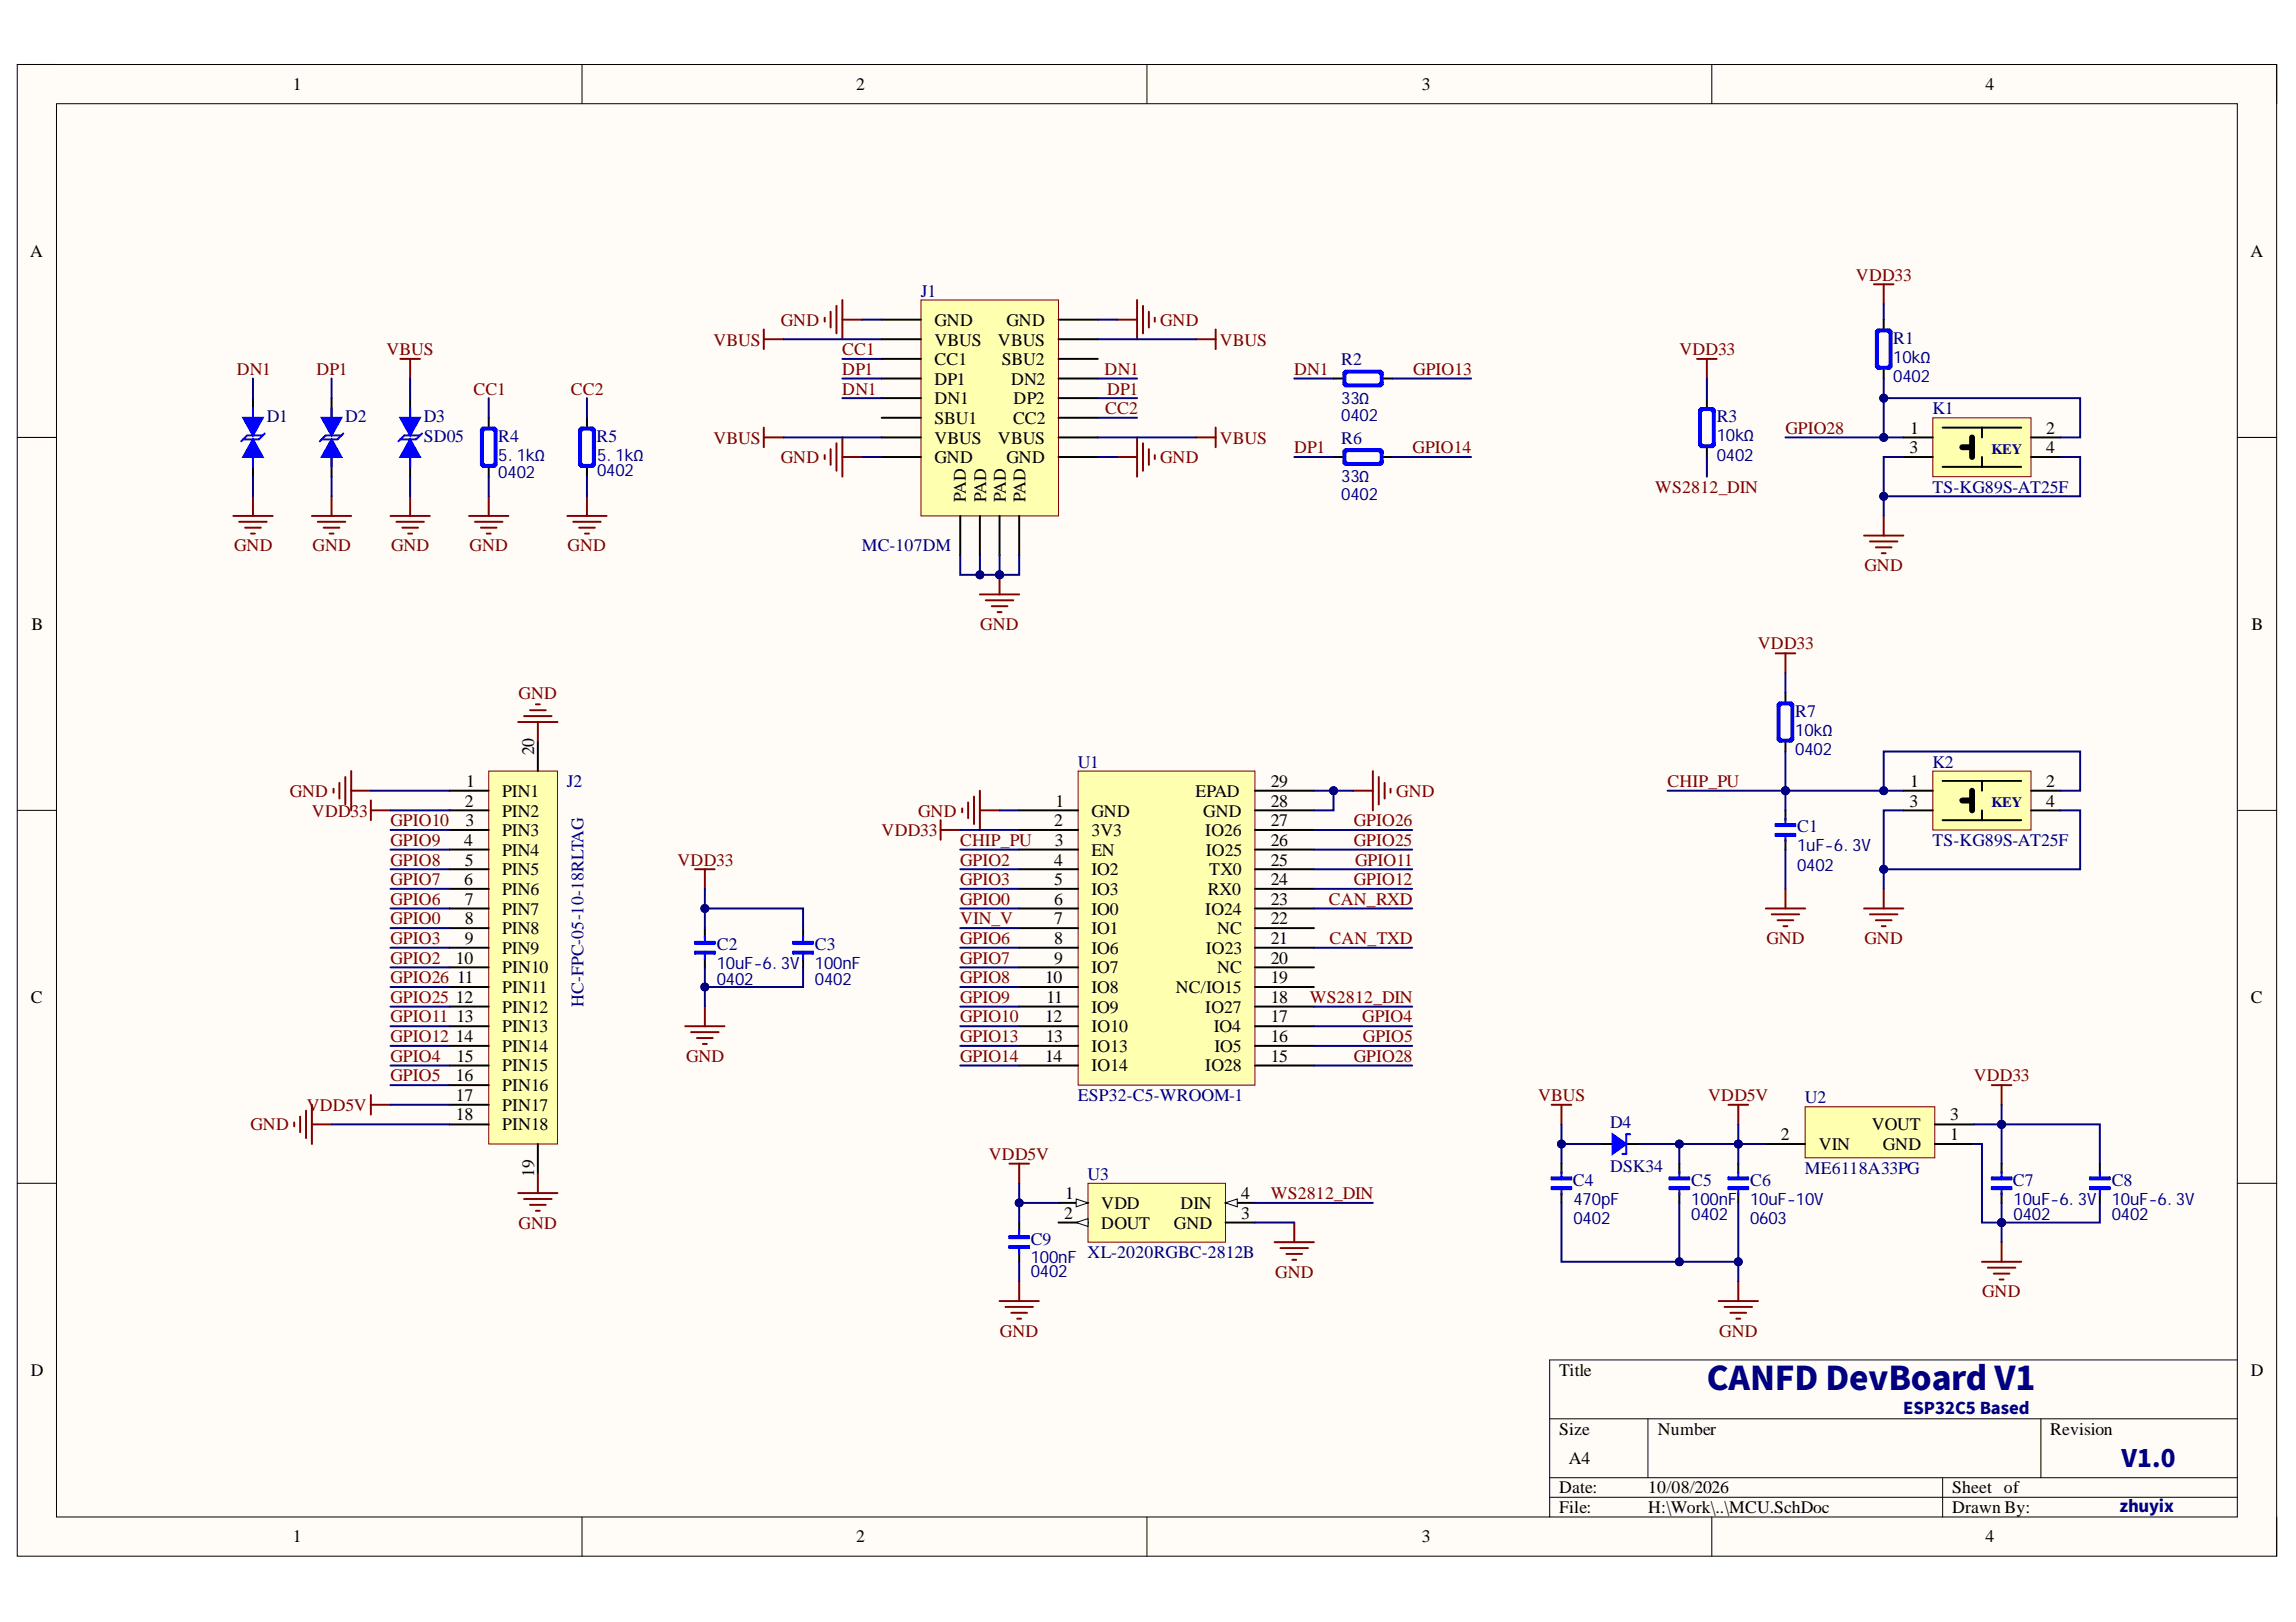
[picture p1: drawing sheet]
<svg xmlns="http://www.w3.org/2000/svg" width="297mm" height="210mm" viewBox="0 0 297 210" stroke-linecap="round" stroke-linejoin="round" font-family="sans-serif">
<defs><g id="words">
<text font-size="4.2" fill="#000080" x="220.8" y="179.9">CANFD DevBoard V1</text>
<text font-size="3.1" fill="#000080" x="274.5" y="189.8">V1.0</text>
<g font-size="2.3">
<text x="37.9" y="11.7">1</text>
<text x="110.7" y="11.7">2</text>
<text x="183.9" y="11.7">3</text>
<text x="256.9" y="11.7">4</text>
<text x="3.9" y="33.3">A</text>
<text x="291.1" y="33.3">A</text>
<text x="120.9" y="42.2">GND</text>
<text x="120.9" y="44.7">VBUS</text>
<text x="120.9" y="47.3">CC1</text>
<text x="129.1" y="44.7">VBUS</text>
<text x="129.6" y="47.3">SBU2</text>
<text x="130.2" y="42.2">GND</text>
<text x="120.9" y="49.8">DP1</text>
<text x="120.9" y="52.3">DN1</text>
<text x="130.8" y="49.8">DN2</text>
<text x="131.1" y="52.3">DP2</text>
<text x="120.9" y="54.9">SBU1</text>
<text x="120.9" y="57.4">VBUS</text>
<text x="120.9" y="59.9">GND</text>
<text x="129.1" y="57.4">VBUS</text>
<text x="130.2" y="59.9">GND</text>
<text x="131.1" y="54.9">CC2</text>
<text x="247.1" y="58.7">3</text>
<text x="247.1" y="56.1">1</text>
<text x="264.7" y="56.1">2</text>
<text x="264.7" y="58.7">4</text>
<text x="125" y="65" transform="rotate(-90 125 65)">PAD</text>
<text x="127.6" y="65" transform="rotate(-90 127.6 65)">PAD</text>
<text x="130.1" y="65" transform="rotate(-90 130.1 65)">PAD</text>
<text x="132.7" y="65" transform="rotate(-90 132.7 65)">PAD</text>
<text x="4.1" y="81.5">B</text>
<text x="291.3" y="81.5">B</text>
<text x="60.3" y="101.9">1</text>
<text x="69.1" y="97.7" transform="rotate(-90 69.1 97.7)">20</text>
<text x="164.4" y="101.9">29</text>
<text x="247.1" y="101.9">1</text>
<text x="264.7" y="101.9">2</text>
<text x="60.2" y="104.4">2</text>
<text x="60.2" y="106.9">3</text>
<text x="65" y="103.1">PIN1</text>
<text x="65" y="105.7">PIN2</text>
<text x="136.4" y="106.9">2</text>
<text x="136.6" y="104.4">1</text>
<text x="141.2" y="105.7">GND</text>
<text x="154.7" y="103.1">EPAD</text>
<text x="155.7" y="105.7">GND</text>
<text x="164.4" y="106.9">27</text>
<text x="164.4" y="104.4">28</text>
<text x="247.1" y="104.4">3</text>
<text x="264.7" y="104.4">4</text>
<text x="60.1" y="109.5">4</text>
<text x="60.2" y="112">5</text>
<text x="65" y="108.2">PIN3</text>
<text x="65" y="110.7">PIN4</text>
<text x="65" y="113.3">PIN5</text>
<text x="136.4" y="112">4</text>
<text x="136.5" y="109.5">3</text>
<text x="141.2" y="108.2">3V3</text>
<text x="141.2" y="110.7">EN</text>
<text x="141.2" y="113.3">IO2</text>
<text x="155.9" y="108.2">IO26</text>
<text x="156" y="110.7">IO25</text>
<text x="156.4" y="113.3">TX0</text>
<text x="164.4" y="112">25</text>
<text x="164.4" y="109.5">26</text>
<text x="60.1" y="114.6">6</text>
<text x="60.2" y="117.1">7</text>
<text x="60.2" y="119.6">8</text>
<text x="65" y="115.8">PIN6</text>
<text x="65" y="118.4">PIN7</text>
<text x="136.4" y="114.6">5</text>
<text x="136.4" y="117.1">6</text>
<text x="136.4" y="119.6">7</text>
<text x="141.2" y="115.8">IO3</text>
<text x="141.2" y="118.4">IO0</text>
<text x="155.9" y="118.4">IO24</text>
<text x="156.3" y="115.8">RX0</text>
<text x="164.4" y="119.6">22</text>
<text x="164.4" y="117.1">23</text>
<text x="164.4" y="114.6">24</text>
<text x="59" y="124.7">10</text>
<text x="60.2" y="122.2">9</text>
<text x="65" y="120.9">PIN8</text>
<text x="65" y="123.4">PIN9</text>
<text x="65" y="126">PIN10</text>
<text x="136.4" y="122.2">8</text>
<text x="136.4" y="124.7">9</text>
<text x="141.2" y="120.9">IO1</text>
<text x="141.2" y="123.4">IO6</text>
<text x="141.2" y="126">IO7</text>
<text x="156" y="123.4">IO23</text>
<text x="157.5" y="126">NC</text>
<text x="157.5" y="120.9">NC</text>
<text x="164.4" y="124.7">20</text>
<text x="164.4" y="122.2">21</text>
<text x="4" y="129.8">C</text>
<text x="59" y="129.8">12</text>
<text x="59.1" y="127.2">11</text>
<text x="65" y="128.5">PIN11</text>
<text x="65" y="131">PIN12</text>
<text x="135.2" y="127.2">10</text>
<text x="135.4" y="129.8">11</text>
<text x="141.2" y="128.5">IO8</text>
<text x="141.2" y="131">IO9</text>
<text x="152.1" y="128.5">NC/IO15</text>
<text x="155.9" y="131">IO27</text>
<text x="164.4" y="129.8">18</text>
<text x="164.4" y="127.2">19</text>
<text x="291.2" y="129.8">C</text>
<text x="59" y="134.8">14</text>
<text x="59.1" y="132.3">13</text>
<text x="59.1" y="137.4">15</text>
<text x="65" y="133.6">PIN13</text>
<text x="65" y="136.1">PIN14</text>
<text x="135.2" y="132.3">12</text>
<text x="135.2" y="137.4">14</text>
<text x="135.3" y="134.8">13</text>
<text x="141.2" y="133.6">IO10</text>
<text x="141.2" y="136.1">IO13</text>
<text x="157" y="133.6">IO4</text>
<text x="157.1" y="136.1">IO5</text>
<text x="164.4" y="137.4">15</text>
<text x="164.4" y="134.8">16</text>
<text x="164.4" y="132.3">17</text>
<text x="59" y="139.9">16</text>
<text x="59" y="142.5">17</text>
<text x="65" y="138.7">PIN15</text>
<text x="65" y="141.2">PIN16</text>
<text x="65" y="143.7">PIN17</text>
<text x="141.2" y="138.7">IO14</text>
<text x="155.9" y="138.7">IO28</text>
<text x="59" y="145">18</text>
<text x="65" y="146.3">PIN18</text>
<text x="230.4" y="147.5">2</text>
<text x="235.3" y="148.9">VIN</text>
<text x="242.1" y="146.3">VOUT</text>
<text x="243.6" y="148.9">GND</text>
<text x="252.3" y="147.5">1</text>
<text x="252.3" y="145">3</text>
<text x="69.1" y="152.3" transform="rotate(-90 69.1 152.3)">19</text>
<text x="137.8" y="155.2">1</text>
<text x="160.6" y="155.2">4</text>
<text x="137.7" y="157.8">2</text>
<text x="142.5" y="156.5">VDD</text>
<text x="142.5" y="159">DOUT</text>
<text x="151.9" y="159">GND</text>
<text x="152.7" y="156.5">DIN</text>
<text x="160.6" y="157.8">3</text>
<text x="4" y="178.1">D</text>
<text x="201.7" y="178.1">Title</text>
<text x="291.2" y="178.1">D</text>
<text x="201.7" y="185.7">Size</text>
<text x="214.5" y="185.7">Number</text>
<text x="265.2" y="185.7">Revision</text>
<text x="203" y="189.5">A4</text>
<text x="201.7" y="193.3">Date:</text>
<text x="201.7" y="195.8">File:</text>
<text x="213.2" y="193.3">10/08/2026</text>
<text x="213.2" y="195.8">H:\Work\..\MCU.SchDoc</text>
<text x="252.6" y="193.3">Sheet of</text>
<text x="252.6" y="195.8">Drawn By:</text>
<text x="37.9" y="199.6">1</text>
<text x="110.7" y="199.6">2</text>
<text x="183.9" y="199.6">3</text>
<text x="256.9" y="199.6">4</text>
</g>
<g font-size="2.3" fill="#000080">
<text x="119.1" y="38.4">J1</text>
<text x="173.5" y="47.3">R2</text>
<text x="244.9" y="44.5">R1</text>
<text x="250" y="53.6">K1</text>
<text x="34.5" y="54.6">D1</text>
<text x="44.7" y="54.6">D2</text>
<text x="54.8" y="54.6">D3</text>
<text x="54.8" y="57.1">SD05</text>
<text x="64.5" y="57.1">R4</text>
<text x="77.2" y="57.1">R5</text>
<text x="173.5" y="57.4">R6</text>
<text x="222.1" y="54.6">R3</text>
<text x="250" y="63.7">TS-KG89S-AT25F</text>
<text x="111.5" y="71.3">MC-107DM</text>
<text x="232.2" y="92.7">R7</text>
<text x="73.4" y="101.9">J2</text>
<text x="139.4" y="99.3">U1</text>
<text x="250" y="99.3">K2</text>
<text x="232.5" y="107.7">C1</text>
<text x="250" y="109.5">TS-KG89S-AT25F</text>
<text x="92.7" y="122.9">C2</text>
<text x="105.4" y="122.9">C3</text>
<text x="75.5" y="130.3" transform="rotate(-90 75.5 130.3)">HC-FPC-05-10-18RLTAG</text>
<text x="139.4" y="142.5">ESP32-C5-WROOM-1</text>
<text x="233.5" y="142.7">U2</text>
<text x="208.3" y="146">D4</text>
<text x="140.7" y="152.7">U3</text>
<text x="203.5" y="153.4">C4</text>
<text x="208.3" y="151.7">DSK34</text>
<text x="218.8" y="153.4">C5</text>
<text x="226.4" y="153.4">C6</text>
<text x="233.5" y="151.9">ME6118A33PG</text>
<text x="260.4" y="153.4">C7</text>
<text x="273.2" y="153.4">C8</text>
<text x="133.3" y="161.1">C9</text>
<text x="140.7" y="162.8">XL-2020RGBC-2812B</text>
</g>
<g font-size="2.3" fill="#800000">
<text x="240.1" y="36.3">VDD33</text>
<text x="50" y="46">VBUS</text>
<text x="92.3" y="44.7">VBUS</text>
<text x="101" y="42.2">GND</text>
<text x="109" y="46">CC1</text>
<text x="150.1" y="42.2">GND</text>
<text x="157.8" y="44.7">VBUS</text>
<text x="217.3" y="46">VDD33</text>
<text x="30.6" y="48.5">DN1</text>
<text x="40.9" y="48.5">DP1</text>
<text x="61.3" y="51.1">CC1</text>
<text x="73.9" y="51.1">CC2</text>
<text x="109" y="48.5">DP1</text>
<text x="109" y="51.1">DN1</text>
<text x="142.9" y="48.5">DN1</text>
<text x="143" y="53.6">CC2</text>
<text x="143.2" y="51.1">DP1</text>
<text x="167.4" y="48.5">DN1</text>
<text x="182.8" y="48.5">GPIO13</text>
<text x="92.3" y="57.4">VBUS</text>
<text x="101" y="59.9">GND</text>
<text x="150.1" y="59.9">GND</text>
<text x="157.8" y="57.4">VBUS</text>
<text x="167.4" y="58.7">DP1</text>
<text x="182.8" y="58.7">GPIO14</text>
<text x="231" y="56.1">GPIO28</text>
<text x="214.1" y="63.7">WS2812_DIN</text>
<text x="30.3" y="71.3">GND</text>
<text x="40.4" y="71.3">GND</text>
<text x="50.6" y="71.3">GND</text>
<text x="60.7" y="71.3">GND</text>
<text x="73.4" y="71.3">GND</text>
<text x="241.2" y="73.9">GND</text>
<text x="126.8" y="81.5">GND</text>
<text x="227.4" y="84">VDD33</text>
<text x="67.1" y="90.5">GND</text>
<text x="215.7" y="101.9">CHIP_PU</text>
<text x="37.5" y="103.1">GND</text>
<text x="40.4" y="105.7">VDD33</text>
<text x="50.5" y="106.9">GPIO10</text>
<text x="118.8" y="105.7">GND</text>
<text x="175.1" y="106.9">GPIO26</text>
<text x="180.6" y="103.1">GND</text>
<text x="50.5" y="112">GPIO8</text>
<text x="50.5" y="109.5">GPIO9</text>
<text x="87.7" y="112">VDD33</text>
<text x="114" y="108.2">VDD33</text>
<text x="124.2" y="109.5">CHIP_PU</text>
<text x="124.2" y="112">GPIO2</text>
<text x="175.1" y="109.5">GPIO25</text>
<text x="175.3" y="112">GPIO11</text>
<text x="50.5" y="117.1">GPIO6</text>
<text x="50.5" y="114.6">GPIO7</text>
<text x="50.5" y="119.6">GPIO0</text>
<text x="124.2" y="119.6">VIN_V</text>
<text x="124.2" y="114.6">GPIO3</text>
<text x="124.2" y="117.1">GPIO0</text>
<text x="171.9" y="117.1">CAN_RXD</text>
<text x="175.1" y="114.6">GPIO12</text>
<text x="50.5" y="124.7">GPIO2</text>
<text x="50.5" y="122.2">GPIO3</text>
<text x="124.2" y="122.2">GPIO6</text>
<text x="124.2" y="124.7">GPIO7</text>
<text x="172" y="122.2">CAN_TXD</text>
<text x="228.5" y="122.2">GND</text>
<text x="241.2" y="122.2">GND</text>
<text x="50.5" y="129.8">GPIO25</text>
<text x="50.5" y="127.2">GPIO26</text>
<text x="124.2" y="127.2">GPIO8</text>
<text x="124.2" y="129.8">GPIO9</text>
<text x="169.5" y="129.8">WS2812_DIN</text>
<text x="50.5" y="137.4">GPIO4</text>
<text x="50.5" y="132.3">GPIO11</text>
<text x="50.5" y="134.8">GPIO12</text>
<text x="88.8" y="137.4">GND</text>
<text x="124.2" y="132.3">GPIO10</text>
<text x="124.2" y="134.8">GPIO13</text>
<text x="124.2" y="137.4">GPIO14</text>
<text x="175.1" y="137.4">GPIO28</text>
<text x="176.2" y="132.3">GPIO4</text>
<text x="176.3" y="134.8">GPIO5</text>
<text x="39.7" y="143.7">VDD5V</text>
<text x="50.5" y="139.9">GPIO5</text>
<text x="199" y="142.5">VBUS</text>
<text x="221" y="142.5">VDD5V</text>
<text x="255.3" y="139.9">VDD33</text>
<text x="32.4" y="146.3">GND</text>
<text x="127.9" y="150.1">VDD5V</text>
<text x="164.4" y="155.2">WS2812_DIN</text>
<text x="67.1" y="159">GND</text>
<text x="165" y="165.4">GND</text>
<text x="256.4" y="167.9">GND</text>
<text x="129.4" y="173">GND</text>
<text x="222.4" y="173">GND</text>
</g>
<g font-size="2.2" fill="#000080">
<text x="244.9" y="46.9">10kΩ</text>
<text x="173.5" y="52.2">33Ω</text>
<text x="244.9" y="49.5">0402</text>
<text x="64.5" y="59.6">5.1kΩ</text>
<text x="77.2" y="59.6">5.1kΩ</text>
<text x="173.5" y="54.5">0402</text>
<text x="222.1" y="59.6">0402</text>
<text x="222.1" y="57.1">10kΩ</text>
<text x="64.5" y="61.9">0402</text>
<text x="77.2" y="61.6">0402</text>
<text x="173.5" y="64.7">0402</text>
<text x="173.5" y="62.4">33Ω</text>
<text x="232.2" y="95.2">10kΩ</text>
<text x="232.2" y="97.7">0402</text>
<text x="232.5" y="112.7">0402</text>
<text x="232.5" y="110.2">1uF-6.3V</text>
<text x="92.7" y="125.4">10uF-6.3V</text>
<text x="105.4" y="125.4">100nF</text>
<text x="92.7" y="127.4">0402</text>
<text x="105.4" y="127.4">0402</text>
<text x="203.6" y="155.9">470pF</text>
<text x="218.8" y="155.9">100nF</text>
<text x="226.4" y="155.9">10uF-10V</text>
<text x="260.5" y="155.9">10uF-6.3V</text>
<text x="273.2" y="155.9">10uF-6.3V</text>
<text x="203.6" y="158.4">0402</text>
<text x="218.8" y="157.9">0402</text>
<text x="226.4" y="158.4">0603</text>
<text x="260.5" y="157.9">0402</text>
<text x="273.2" y="157.9">0402</text>
<text x="133.3" y="165.3">0402</text>
<text x="133.3" y="163.5">100nF</text>
</g>
<g font-size="2.1" fill="#000080">
<text x="246.2" y="183">ESP32C5 Based</text>
<text x="274.2" y="195.7">zhuyix</text>
</g>
<g font-size="1.9" fill="#000080">
<text x="257.6" y="58.8">KEY</text>
<text x="257.6" y="104.5">KEY</text>
</g>
</g></defs>
<path d="M2.2 8.3h292.3v193.1h-292.3z" fill-rule="evenodd" fill="#fffcf8"/>
<path d="M2.2 8.3h292.3v193.1h-292.3z" fill="none" stroke="#000" stroke-width=".13"/>
<path d="M7.3 13.4h282.1v182.9h-282.1z" fill-rule="evenodd" fill="#fffcf8"/>
<g fill="none" stroke="#000" stroke-width=".13">
<path d="M2.2 8.3h5.1M7.3 13.4h282.1v182.9h-282.1zM75.3 8.3v5.1M148.4 8.3v5.1M221.5 8.3v5.1M289.4 8.3h5.1v5.1M2.2 56.6h5.1M289.4 56.6h5.1M2.2 104.9h5.1M289.4 104.9h5.1M2.2 153.1h5.1M289.4 153.1h5.1"/>
<path d="M289.4 176h-88.9v20.3M75.3 196.3v5.1M148.4 196.3v5.1M200.5 183.6h88.9M200.5 191.2h88.9M200.5 193.8h88.9M213.2 183.6v7.6M221.5 196.3v5.1M251.3 191.2v5.1M264 183.6v7.6M294.5 196.3v5.1"/>
</g>
<path d="M139.5 99.8h22.9v40.6h-22.9z" fill-rule="evenodd" fill="#ffffb0"/>
<path d="M139.5 99.8h22.9v40.6h-22.9z" fill="none" stroke="#800000" stroke-width=".13"/>
<g fill="none" stroke="#000" stroke-width=".25">
<path d="M131.9 104.9h7.6M131.9 107.4h7.6M131.9 109.9h7.6M131.9 112.5h7.6M131.9 115h7.6M131.9 117.6h7.6M162.4 104.9h7.6M162.4 107.4h7.6M162.4 109.9h7.6M162.4 112.5h7.6M162.4 115h7.6M162.4 117.6h7.6"/>
<path d="M162.4 102.3h7.6M131.9 120.1h7.6M131.9 122.6h7.6M131.9 125.2h7.6M131.9 127.7h7.6M131.9 130.3h7.6M131.9 132.8h7.6M131.9 135.3h7.6M131.9 137.9h7.6M162.4 120.1h7.6M162.4 122.6h7.6M162.4 125.2h7.6"/>
<path d="M162.4 127.7h7.6M162.4 130.3h7.6M162.4 132.8h7.6M162.4 135.3h7.6M162.4 137.9h7.6"/>
</g>
<g fill="none" stroke="#800000" stroke-width=".25">
<path d="M108.2 39.6v3.5M109 38.8v5.1M147.1 38.8v5.1M147.9 39.6v3.5M98.8 42.6v2.6M98.8 43.9h2.6M106.7 41.1v.5M106.7 58.9v.5M107.5 40.3v2.1M107.5 58.1v2.1M108.2 57.4v3.5M109 56.6v5.1"/>
<path d="M109 41.4h2.5M109 59.1h2.5M144.6 41.4h2.5M144.6 59.1h2.5M147.1 56.6v5.1M147.9 57.4v3.5M148.6 40.3v2.1M148.6 58.1v2.1M149.4 41.1v.5M149.4 58.9v.5M126.8 76.9h5.1M127.5 77.7h3.6"/>
<path d="M128.3 78.5h2M129.1 79.2h.5M129.3 74.4v2.5"/>
</g>
<circle cx="129.3" cy="74.4" r=".51" fill="#000080"/>
<circle cx="129.3" cy="74.4" r=".51" fill="none" stroke="#000080" stroke-width=".13"/>
<path d="M119.1 38.8h17.8v28h-17.8z" fill-rule="evenodd" fill="#ffffb0"/>
<path d="M119.1 38.8h17.8v28h-17.8z" fill="none" stroke="#800000" stroke-width=".13"/>
<g fill="none" stroke="#000" stroke-width=".25">
<path d="M53.1 51.5v2.6M53.1 59.1v2.6M114.1 41.4h5M114.1 43.9h5M114.1 46.4h5M114.1 49h5M114.1 51.5h5M114.1 54.1h5M114.1 56.6h5M114.1 59.1h5M136.9 41.4h5.1M136.9 43.9h5.1"/>
<path d="M136.9 46.4h5.1M136.9 49h5.1M136.9 51.5h5.1M136.9 54.1h5.1M136.9 56.6h5.1M136.9 59.1h5.1M124.2 66.8v5M126.8 66.8v5M129.3 66.8v5M131.9 66.8v5"/>
</g>
<path d="M98.8 55.3v2.6M98.8 56.6h2.6M60.7 66.8h5.1M61.5 67.5h3.5M62.2 68.3h2M63 69.1h.5M63.2 64.2v2.6M73.4 66.8h5.1M74.2 67.5h3.5M74.9 68.3h2.1M75.7 69.1h.5M75.9 64.2v2.6" fill="none" stroke="#800000" stroke-width=".25"/>
<path d="M53.1 57.9v2.5" fill="none" stroke="#00f" stroke-width=".25"/>
<path d="M53.1 56.9l1.2 2.2h-2.5z" fill="#00f"/>
<path d="M53.1 56.9l1.2 2.2h-2.5z" fill="none" stroke="#00f" stroke-width=".25"/>
<path d="M51.8 54.1h2.5l-1.2 2.3z" fill="#00f"/>
<g fill="none" stroke="#00f" stroke-width=".25">
<path d="M51.8 54.1h2.5l-1.2 2.3zM53.1 52.8v2.5M54.3 56.4h-2l-.8 .7M54.6 56.1l-.8 .8h-2M62.2 59.9l.5 .5M62.3 55.5h1.8v4.8h-1.8zM62.5 55.3h1.5l.2 .3v4.6l-.2 .2h-1.5l-.3-.2v-4.6zM62.5 55.8l.2-.2h1l.3 .2v4.1l-.3 .3h-1l-.2-.3zM62.7 55.3l-.5 .5M63.7 55.3l.5 .5M64.2 59.9l-.5 .5M74.9 59.9l.5 .5"/>
<path d="M75 55.5h1.8v4.8h-1.8zM75.2 55.3h1.5l.3 .3v4.6l-.3 .2h-1.5l-.3-.2v-4.6zM75.2 55.8l.2-.2h1l.3 .2v4.1l-.3 .3h-1l-.2-.3zM75.4 55.3l-.5 .5M76.4 55.3l.6 .5M77 59.9l-.6 .5"/>
</g>
<path d="M51.8 46.4h2.5M53.1 46.4v2.6M154.7 56.6h2.6M154.7 43.9h2.6M157.3 42.6v2.6M157.3 55.3v2.6M50.5 66.8h5.1M51.3 67.5h3.5M52 68.3h2.1M52.8 69.1h.5M53.1 64.2v2.6" fill="none" stroke="#800000" stroke-width=".25"/>
<path d="M63.2 54.1v1.2M75.9 54.1v1.2M63.2 60.4v1.3M75.9 60.4v1.3" fill="none" stroke="#000" stroke-width=".25"/>
<path d="M140.8 153.1h17.7v7.6h-17.7z" fill-rule="evenodd" fill="#ffffb0"/>
<path d="M140.8 153.1h17.7v7.6h-17.7z" fill="none" stroke="#800000" stroke-width=".13"/>
<path d="M136.9 155.7h3.9" fill="none" stroke="#000" stroke-width=".25"/>
<path d="M139.2 155.2l1.6 .5-1.6 .5z" fill="#f8fcff"/>
<path d="M139.2 155.2l1.6 .5-1.6 .5z" fill="none" stroke="#000" stroke-width=".13"/>
<path d="M158.5 158.2h3.9M158.5 155.7h3.9" fill="none" stroke="#000" stroke-width=".25"/>
<path d="M158.5 155.7l1.6-.5v1z" fill="#f8fcff"/>
<path d="M158.5 155.7l1.6-.5v1z" fill="none" stroke="#000" stroke-width=".13"/>
<path d="M136.9 158.2h3.9" fill="none" stroke="#000" stroke-width=".25"/>
<path d="M139.2 158.2l1.6-.5v1z" fill="#f8fcff"/>
<path d="M139.2 158.2l1.6-.5v1z" fill="none" stroke="#000" stroke-width=".13"/>
<g fill="none" stroke="#800000" stroke-width=".25">
<path d="M241.2 69.3h5M241.9 70.1h3.6M242.7 70.8h2M243.4 71.6h.6M243.7 66.8v2.5M241.2 117.6h5M241.9 118.3h3.6M242.7 119.1h2M243.4 119.9h.6M243.7 115v2.6M130.6 150.6h2.5M131.9 150.6v2.5"/>
<path d="M167.4 158.2v2.5M129.3 168.4h5.1M130.1 169.1h3.5M130.8 169.9h2.1M131.6 170.7h.5M131.9 165.8v2.6M164.9 160.7h5.1M165.7 161.5h3.5M166.4 162.3h2.1M167.2 163h.5"/>
</g>
<path d="M131.9 158.2v1.3M131.9 162v1.3" fill="none" stroke="#000" stroke-width=".25"/>
<path d="M130.6 160h2.5v.2h-2.5zM131.9 159.2v1M130.6 161.3h2.5v.2h-2.5zM130.6 160.1h2.5M130.6 161.4h2.5M131.9 161.3v1" fill="none" stroke="#00f" stroke-width=".25"/>
<path d="M130.6 160h2.5v.2h-2.5zM130.6 161.3h2.5v.2h-2.5z" fill="none" stroke="#00f" stroke-width=".13"/>
<path d="M250.1 54.1h12.7v7.6h-12.7z" fill-rule="evenodd" fill="#ffffb0"/>
<path d="M250.1 54.1h12.7v7.6h-12.7z" fill="none" stroke="#800000" stroke-width=".13"/>
<path d="M246.2 59.1h3.9M246.2 56.6h3.9M251.3 55.3h10.2M256.4 55.3v1.3M256.4 59.1v1.3M262.8 59.1h3.8M262.8 56.6h3.8M251.3 60.4h10.2" fill="none" stroke="#000" stroke-width=".25"/>
<path d="M253.9 57.9h1.2M255.1 56.6v2.5" fill="none" stroke="#000" stroke-width=".76"/>
<path d="M250.1 99.8h12.7v7.6h-12.7z" fill-rule="evenodd" fill="#ffffb0"/>
<path d="M250.1 99.8h12.7v7.6h-12.7z" fill="none" stroke="#800000" stroke-width=".13"/>
<path d="M243.7 41.4v1.2M243.7 47.7v1.3M246.2 104.9h3.9M246.2 102.3h3.9M251.3 101.1h10.2M251.3 106.1h10.2M256.4 101.1v1.2M256.4 104.9v1.2M262.8 104.9h3.8M262.8 102.3h3.8" fill="none" stroke="#000" stroke-width=".25"/>
<path d="M253.9 103.6h1.2M255.1 102.3v2.6" fill="none" stroke="#000" stroke-width=".76"/>
<path d="M242.7 42.9l.2-.3h1.6l.2 .3v4.6l-.2 .2h-1.6l-.2-.2zM242.7 47.2l.5 .5M242.8 42.8h1.8v4.8h-1.8zM242.9 43.1l.3-.2h1l.3 .2v4.1l-.3 .3h-1l-.3-.3zM243.2 42.6l-.5 .5M244.2 42.6l.5 .5M244.7 47.2l-.5 .5" fill="none" stroke="#00f" stroke-width=".25"/>
<path d="M242.4 36.8h2.6M243.7 36.8v2.5" fill="none" stroke="#800000" stroke-width=".25"/>
<path d="M233.5 143.2h16.8v6.6h-16.8z" fill-rule="evenodd" fill="#ffffb0"/>
<path d="M233.5 143.2h16.8v6.6h-16.8z" fill="none" stroke="#800000" stroke-width=".13"/>
<path d="M202 150.6v1.3M202 154.4v1.3M207.1 148h1.5M210.1 148h2.1M228.4 148h5.1M250.3 148h5.1M250.3 145.5h5.1" fill="none" stroke="#000" stroke-width=".25"/>
<g fill="none" stroke="#800000" stroke-width=".25">
<path d="M200.7 143h2.6M202 143v2.5M223.6 143h2.6M224.9 143v2.5M257.7 140.4h2.5M258.9 140.4v2.6M222.3 168.4h5.1M223.1 169.1h3.6M223.9 169.9h2M224.6 170.7h.5M224.9 165.8v2.6M256.4 163.3h5.1"/>
<path d="M257.2 164h3.5M257.9 164.8h2.1M258.7 165.6h.5M258.9 160.7v2.6"/>
</g>
<path d="M200.7 152.4h2.6v.2h-2.6zM200.7 153.6h2.6v.3h-2.6zM200.7 153.8h2.6M200.7 152.5h2.6M202 151.6v1M202 153.6v1.1" fill="none" stroke="#00f" stroke-width=".25"/>
<path d="M200.7 153.6h2.6v.3h-2.6zM200.7 152.4h2.6v.2h-2.6z" fill="none" stroke="#00f" stroke-width=".13"/>
<path d="M208.6 146.8l1.8 1.2-1.8 1.3z" fill="#00f"/>
<g fill="none" stroke="#00f" stroke-width=".25">
<path d="M42.9 57.9v2.5M173.8 48.2l.3-.2h4.5l.3 .2v1.5l-.3 .3h-4.5l-.3-.3zM173.8 58.4l.3-.3h4.5l.3 .3v1.5l-.3 .3h-4.5l-.3-.3zM173.8 49.5l.5 .5M173.8 59.7l.5 .5M173.9 48.1h4.9v1.8h-4.9zM173.9 58.3h4.9v1.7h-4.9zM174.1 48.5l.2-.3h4.1l.2 .3v1l-.2 .2h-4.1l-.2-.2zM174.1 58.6l.2-.2h4.1l.2 .2v1.1l-.2 .2h-4.1l-.2-.2zM174.3 48l-.5 .5M174.3 58.1l-.5 .5M178.4 48l.5 .5"/>
<path d="M178.4 58.1l.5 .5M178.9 49.5l-.5 .5M178.9 59.7l-.5 .5M219.8 53.1l.3-.3h1.5l.2 .3v4.5l-.2 .3h-1.5l-.3-.3zM219.8 57.4l.5 .5M219.9 52.9h1.8v4.8h-1.8zM220.1 53.3l.2-.2h1l.3 .2v4.1l-.3 .2h-1l-.2-.2zM220.3 52.8l-.5 .5M221.3 52.8l.5 .5M221.8 57.4l-.5 .5M230 91.2l.2-.3h1.5l.3 .3v4.5l-.3 .3h-1.5l-.2-.3zM230 95.5l.5 .5"/>
<path d="M230.1 91h1.8v4.8h-1.8zM230.2 91.4l.3-.2h1l.2 .2v4.1l-.2 .2h-1l-.3-.2zM230.5 90.9l-.5 .5M231.5 90.9l.5 .5M232 95.5l-.5 .5M229.7 106.6h2.6v.3h-2.6zM229.7 107.9h2.6v.3h-2.6zM229.7 108h2.6M229.7 106.8h2.6M231 105.9v1M231 107.9v1M208.6 146.8l1.8 1.2-1.8 1.3z"/>
<path d="M210.9 146.8h-.5v2.5h-.5M216 153.6h2.5v.3h-2.5zM216 152.4h2.5v.2h-2.5zM216 152.5h2.5M216 153.8h2.5M217.3 151.6v1M217.3 153.6v1.1M223.6 153.6h2.6v.3h-2.6zM223.6 152.4h2.6v.2h-2.6zM223.6 152.5h2.6M223.6 153.8h2.6M224.9 151.6v1"/>
<path d="M224.9 153.6v1.1"/>
</g>
<g fill="none" stroke="#000" stroke-width=".25">
<path d="M42.9 51.5v2.6M42.9 59.1v2.6M172.5 49h1.3M172.5 59.1h1.3M178.9 49h1.2M178.9 59.1h1.2M220.8 51.5v1.3M220.8 57.9v1.2M231 89.6v1.3M231 96v1.3M231 104.9v1.2M231 108.7v1.2"/>
<path d="M217.3 150.6v1.3M217.3 154.4v1.3M224.9 150.6v1.3M224.9 154.4v1.3"/>
</g>
<path d="M229.7 107.9h2.6v.3h-2.6zM229.7 106.6h2.6v.3h-2.6zM216 152.4h2.5v.2h-2.5zM216 153.6h2.5v.3h-2.5zM223.6 153.6h2.6v.3h-2.6zM223.6 152.4h2.6v.2h-2.6z" fill="none" stroke="#00f" stroke-width=".13"/>
<path d="M219.6 46.4h2.5M220.8 46.4v2.6M229.7 84.5h2.6M231 84.5v2.6M228.4 117.6h5.1M229.2 118.3h3.6M230 119.1h2M230.7 119.9h.5M231 115v2.6" fill="none" stroke="#800000" stroke-width=".25"/>
<path d="M42.9 56.9l1.3 2.2h-2.6z" fill="#00f"/>
<path d="M42.9 56.9l1.3 2.2h-2.6z" fill="none" stroke="#00f" stroke-width=".25"/>
<path d="M41.6 54.1h2.6l-1.3 2.3z" fill="#00f"/>
<path d="M32.7 57.9v2.5M41.6 54.1h2.6l-1.3 2.3zM42.9 52.8v2.5M44.2 56.4h-2.1l-.7 .7M44.4 56.1l-.7 .8h-2.1" fill="none" stroke="#00f" stroke-width=".25"/>
<path d="M32.7 51.5v2.6M32.7 59.1v2.6" fill="none" stroke="#000" stroke-width=".25"/>
<path d="M32.7 56.9l1.3 2.2h-2.5z" fill="#00f"/>
<path d="M32.7 56.9l1.3 2.2h-2.5z" fill="none" stroke="#00f" stroke-width=".25"/>
<path d="M31.5 54.1h2.5l-1.3 2.3z" fill="#00f"/>
<g fill="none" stroke="#00f" stroke-width=".25">
<path d="M31.5 54.1h2.5l-1.3 2.3zM32.7 52.8v2.5M34 56.4h-2l-.8 .7M34.2 56.1l-.7 .8h-2M89.9 121.9h2.6v.2h-2.6zM89.9 123.2h2.6v.2h-2.6zM89.9 123.3h2.6M89.9 122h2.6M91.2 121.1v1M91.2 123.2v1M102.6 121.9h2.6v.2h-2.6zM102.6 123.2h2.6v.2h-2.6z"/>
<path d="M102.6 123.3h2.6M102.6 122h2.6M103.9 121.1v1M103.9 123.2v1"/>
</g>
<g fill="none" stroke="#800000" stroke-width=".25">
<path d="M30.2 66.8h5.1M30.9 67.5h3.6M31.7 68.3h2M32.5 69.1h.5M32.7 64.2v2.6M40.4 66.8h5M41.1 67.5h3.6M41.9 68.3h2M42.6 69.1h.5M42.9 64.2v2.6M177.6 99.8v5.1M89.9 112.5h2.6"/>
<path d="M91.2 112.5v2.5M121.7 106.1v2.6M121.7 107.4h2.5M124.5 104.6v.5M125.2 103.8v2.1M126 103.1v3.5M126.8 102.3v5.1M126.8 104.9h2.5M175.1 102.3h2.5M178.4 100.6v3.5M179.1 101.3v2M179.9 102.1v.5"/>
<path d="M88.6 132.8h5.1M89.4 133.6h3.6M90.2 134.3h2M90.9 135.1h.5M91.2 130.3v2.5"/>
</g>
<path d="M91.2 120.1v1.3M91.2 123.9v1.3M103.9 120.1v1.3M103.9 123.9v1.3" fill="none" stroke="#000" stroke-width=".25"/>
<path d="M89.9 123.2h2.6v.2h-2.6zM89.9 121.9h2.6v.2h-2.6zM102.6 123.2h2.6v.2h-2.6zM102.6 121.9h2.6v.2h-2.6z" fill="none" stroke="#00f" stroke-width=".13"/>
<path d="M63.2 99.8h8.9v48.2h-8.9z" fill-rule="evenodd" fill="#ffffb0"/>
<path d="M63.2 99.8h8.9v48.2h-8.9z" fill="none" stroke="#800000" stroke-width=".13"/>
<g fill="none" stroke="#000" stroke-width=".25">
<path d="M69.6 96v3.8M58.1 102.3h5.1M58.1 104.9h5.1M58.1 107.4h5.1M58.1 109.9h5.1M58.1 112.5h5.1M58.1 115h5.1M58.1 117.6h5.1M58.1 120.1h5.1M58.1 122.6h5.1M58.1 125.2h5.1M58.1 127.7h5.1"/>
<path d="M58.1 130.3h5.1M58.1 132.8h5.1M58.1 135.3h5.1M58.1 137.9h5.1M58.1 140.4h5.1M58.1 143h5.1M58.1 145.5h5.1M69.6 148v3.9M258.9 150.6v1.3M258.9 154.4v1.3M271.7 150.6v1.3M271.7 154.4v1.3"/>
</g>
<g fill="none" stroke="#800000" stroke-width=".25">
<path d="M45.4 99.8v5.1M67 93.4h5.1M67.8 92.7h3.6M68.6 91.9h2M69.3 91.1h.5M69.6 93.4v2.6M43.1 102.1v.5M43.9 101.3v2M44.7 100.6v3.5M45.4 102.3h2.6M48 103.6v2.5M48 104.9h2.5"/>
<path d="M38.1 145.3v.5M38.8 144.5v2M39.6 143.7v3.6M40.4 143v5M40.4 145.5h2.5M48 141.7v2.5M48 143h2.5M67 154.4h5.1M67.8 155.2h3.6M68.6 155.9h2M69.3 156.7h.5M69.6 151.9v2.5"/>
</g>
<path d="M257.7 152.4h2.5v.2h-2.5zM257.7 153.6h2.5v.3h-2.5zM257.7 153.8h2.5M257.7 152.5h2.5M258.9 151.6v1M258.9 153.6v1.1M270.4 152.4h2.5v.2h-2.5zM270.4 153.6h2.5v.3h-2.5zM270.4 153.8h2.5M270.4 152.5h2.5M271.7 151.6v1M271.7 153.6v1.1" fill="none" stroke="#00f" stroke-width=".25"/>
<path d="M257.7 153.6h2.5v.3h-2.5zM257.7 152.4h2.5v.2h-2.5zM270.4 153.6h2.5v.3h-2.5zM270.4 152.4h2.5v.2h-2.5z" fill="none" stroke="#00f" stroke-width=".13"/>
<g fill="none" stroke="#000080" stroke-width=".25">
<path d="M101.4 43.9h12.7M101.4 56.6h12.7M109 46.4h5.1M109 49h5.1M109 51.5h5.1M111.5 41.4h2.6M111.5 59.1h2.6M142 49h5.1M142 51.5h5.1M142 43.9h12.7M142 41.4h2.6M142 56.6h12.7"/>
<path d="M142 59.1h2.6M142 54.1h5.1M131.9 71.8v2.6h-2.6"/>
</g>
<circle cx="129.3" cy="74.4" r=".51" fill="#000080"/>
<circle cx="129.3" cy="74.4" r=".51" fill="none" stroke="#000080" stroke-width=".13"/>
<path d="M124.2 71.8v2.6h2.6v-2.6" fill="none" stroke="#000080" stroke-width=".25"/>
<circle cx="126.8" cy="74.4" r=".51" fill="#000080"/>
<circle cx="126.8" cy="74.4" r=".51" fill="none" stroke="#000080" stroke-width=".13"/>
<path d="M129.3 71.8v2.6h-2.5" fill="none" stroke="#000080" stroke-width=".25"/>
<circle cx="129.3" cy="74.4" r=".51" fill="#000080"/>
<circle cx="129.3" cy="74.4" r=".51" fill="none" stroke="#000080" stroke-width=".13"/>
<circle cx="126.8" cy="74.4" r=".51" fill="#000080"/>
<circle cx="126.8" cy="74.4" r=".51" fill="none" stroke="#000080" stroke-width=".13"/>
<path d="M53.1 49v2.5M63.2 51.5v2.6M75.9 51.5v2.6M53.1 61.7v2.5M63.2 61.7v2.5M75.9 61.7v2.5M131.9 153.1v2.6h5M162.4 155.7h15.2M162.4 158.2h5" fill="none" stroke="#000080" stroke-width=".25"/>
<circle cx="131.9" cy="155.7" r=".51" fill="#000080"/>
<circle cx="131.9" cy="155.7" r=".51" fill="none" stroke="#000080" stroke-width=".13"/>
<path d="M131.9 155.7v2.5" fill="none" stroke="#000080" stroke-width=".25"/>
<circle cx="131.9" cy="155.7" r=".51" fill="#000080"/>
<circle cx="131.9" cy="155.7" r=".51" fill="none" stroke="#000080" stroke-width=".13"/>
<path d="M266.6 59.1h2.5v5.1h-25.4M131.9 163.3v2.5" fill="none" stroke="#000080" stroke-width=".25"/>
<circle cx="243.7" cy="64.2" r=".51" fill="#000080"/>
<circle cx="243.7" cy="64.2" r=".51" fill="none" stroke="#000080" stroke-width=".13"/>
<path d="M266.6 104.9h2.5v7.6h-25.4" fill="none" stroke="#000080" stroke-width=".25"/>
<circle cx="243.7" cy="112.5" r=".51" fill="#000080"/>
<circle cx="243.7" cy="112.5" r=".51" fill="none" stroke="#000080" stroke-width=".13"/>
<path d="M246.2 104.9h-2.5v10.1" fill="none" stroke="#000080" stroke-width=".25"/>
<circle cx="243.7" cy="112.5" r=".51" fill="#000080"/>
<circle cx="243.7" cy="112.5" r=".51" fill="none" stroke="#000080" stroke-width=".13"/>
<path d="M246.2 59.1h-2.5v7.7" fill="none" stroke="#000080" stroke-width=".25"/>
<circle cx="243.7" cy="64.2" r=".51" fill="#000080"/>
<circle cx="243.7" cy="64.2" r=".51" fill="none" stroke="#000080" stroke-width=".13"/>
<path d="M243.7 49v2.5" fill="none" stroke="#000080" stroke-width=".25"/>
<circle cx="243.7" cy="51.5" r=".51" fill="#000080"/>
<circle cx="243.7" cy="51.5" r=".51" fill="none" stroke="#000080" stroke-width=".13"/>
<path d="M243.7 39.3v2.1M224.9 155.7v10.1" fill="none" stroke="#000080" stroke-width=".25"/>
<circle cx="224.9" cy="163.3" r=".51" fill="#000080"/>
<circle cx="224.9" cy="163.3" r=".51" fill="none" stroke="#000080" stroke-width=".13"/>
<path d="M255.4 145.5h3.5v5.1" fill="none" stroke="#000080" stroke-width=".25"/>
<circle cx="258.9" cy="145.5" r=".51" fill="#000080"/>
<circle cx="258.9" cy="145.5" r=".51" fill="none" stroke="#000080" stroke-width=".13"/>
<path d="M255.4 148h1v10.2h2.5v-2.5" fill="none" stroke="#000080" stroke-width=".25"/>
<circle cx="258.9" cy="158.2" r=".51" fill="#000080"/>
<circle cx="258.9" cy="158.2" r=".51" fill="none" stroke="#000080" stroke-width=".13"/>
<path d="M258.9 158.2v2.5" fill="none" stroke="#000080" stroke-width=".25"/>
<circle cx="258.9" cy="158.2" r=".51" fill="#000080"/>
<circle cx="258.9" cy="158.2" r=".51" fill="none" stroke="#000080" stroke-width=".13"/>
<path d="M258.9 143v2.5" fill="none" stroke="#000080" stroke-width=".25"/>
<circle cx="258.9" cy="145.5" r=".51" fill="#000080"/>
<circle cx="258.9" cy="145.5" r=".51" fill="none" stroke="#000080" stroke-width=".13"/>
<path d="M224.9 148v2.6" fill="none" stroke="#000080" stroke-width=".25"/>
<circle cx="224.9" cy="148" r=".51" fill="#000080"/>
<circle cx="224.9" cy="148" r=".51" fill="none" stroke="#000080" stroke-width=".13"/>
<path d="M224.9 145.5v2.5" fill="none" stroke="#000080" stroke-width=".25"/>
<circle cx="224.9" cy="148" r=".51" fill="#000080"/>
<circle cx="224.9" cy="148" r=".51" fill="none" stroke="#000080" stroke-width=".13"/>
<path d="M212.2 148h16.2" fill="none" stroke="#000080" stroke-width=".25"/>
<circle cx="217.3" cy="148" r=".51" fill="#000080"/>
<circle cx="217.3" cy="148" r=".51" fill="none" stroke="#000080" stroke-width=".13"/>
<circle cx="224.9" cy="148" r=".51" fill="#000080"/>
<circle cx="224.9" cy="148" r=".51" fill="none" stroke="#000080" stroke-width=".13"/>
<path d="M217.3 148v2.6" fill="none" stroke="#000080" stroke-width=".25"/>
<circle cx="217.3" cy="148" r=".51" fill="#000080"/>
<circle cx="217.3" cy="148" r=".51" fill="none" stroke="#000080" stroke-width=".13"/>
<path d="M217.3 155.7v7.6h7.6" fill="none" stroke="#000080" stroke-width=".25"/>
<circle cx="217.3" cy="163.3" r=".51" fill="#000080"/>
<circle cx="217.3" cy="163.3" r=".51" fill="none" stroke="#000080" stroke-width=".13"/>
<circle cx="224.9" cy="163.3" r=".51" fill="#000080"/>
<circle cx="224.9" cy="163.3" r=".51" fill="none" stroke="#000080" stroke-width=".13"/>
<path d="M202 145.5v2.5h5.1" fill="none" stroke="#000080" stroke-width=".25"/>
<circle cx="202" cy="148" r=".51" fill="#000080"/>
<circle cx="202" cy="148" r=".51" fill="none" stroke="#000080" stroke-width=".13"/>
<path d="M202 148v2.6" fill="none" stroke="#000080" stroke-width=".25"/>
<circle cx="202" cy="148" r=".51" fill="#000080"/>
<circle cx="202" cy="148" r=".51" fill="none" stroke="#000080" stroke-width=".13"/>
<path d="M202 155.7v7.6h15.3" fill="none" stroke="#000080" stroke-width=".25"/>
<circle cx="217.3" cy="163.3" r=".51" fill="#000080"/>
<circle cx="217.3" cy="163.3" r=".51" fill="none" stroke="#000080" stroke-width=".13"/>
<path d="M231 87.1v2.5M215.7 102.3h15.3M231 109.9v5.1" fill="none" stroke="#000080" stroke-width=".25"/>
<circle cx="231" cy="102.3" r=".51" fill="#000080"/>
<circle cx="231" cy="102.3" r=".51" fill="none" stroke="#000080" stroke-width=".13"/>
<path d="M231 97.3v7.6" fill="none" stroke="#000080" stroke-width=".25"/>
<circle cx="231" cy="102.3" r=".51" fill="#000080"/>
<circle cx="231" cy="102.3" r=".51" fill="none" stroke="#000080" stroke-width=".13"/>
<path d="M220.8 49v2.5M220.8 59.1v2.6M243.7 102.3h2.5" fill="none" stroke="#000080" stroke-width=".25"/>
<circle cx="243.7" cy="102.3" r=".51" fill="#000080"/>
<circle cx="243.7" cy="102.3" r=".51" fill="none" stroke="#000080" stroke-width=".13"/>
<path d="M231 102.3h12.7v-5h25.4v5h-2.5" fill="none" stroke="#000080" stroke-width=".25"/>
<circle cx="243.7" cy="102.3" r=".51" fill="#000080"/>
<circle cx="243.7" cy="102.3" r=".51" fill="none" stroke="#000080" stroke-width=".13"/>
<circle cx="231" cy="102.3" r=".51" fill="#000080"/>
<circle cx="231" cy="102.3" r=".51" fill="none" stroke="#000080" stroke-width=".13"/>
<path d="M246.2 56.6h-2.5v-5.1h25.4v5.1h-2.5" fill="none" stroke="#000080" stroke-width=".25"/>
<circle cx="243.7" cy="51.5" r=".51" fill="#000080"/>
<circle cx="243.7" cy="51.5" r=".51" fill="none" stroke="#000080" stroke-width=".13"/>
<circle cx="243.7" cy="56.6" r=".51" fill="#000080"/>
<circle cx="243.7" cy="56.6" r=".51" fill="none" stroke="#000080" stroke-width=".13"/>
<path d="M32.7 49v2.5M42.9 49v2.5M167.4 49h5.1M167.4 59.1h5.1M180.1 49h10.2M180.1 59.1h10.2M32.7 61.7v2.5M42.9 61.7v2.5M124.2 109.9h7.7M91.2 125.2v5.1M170 130.3h12.7M170 137.9h12.7" fill="none" stroke="#000080" stroke-width=".25"/>
<circle cx="91.2" cy="127.7" r=".51" fill="#000080"/>
<circle cx="91.2" cy="127.7" r=".51" fill="none" stroke="#000080" stroke-width=".13"/>
<path d="M103.9 125.2v2.5h-12.7" fill="none" stroke="#000080" stroke-width=".25"/>
<circle cx="91.2" cy="127.7" r=".51" fill="#000080"/>
<circle cx="91.2" cy="127.7" r=".51" fill="none" stroke="#000080" stroke-width=".13"/>
<path d="M91.2 120.1v-2.5h12.7v2.5" fill="none" stroke="#000080" stroke-width=".25"/>
<circle cx="91.2" cy="117.6" r=".51" fill="#000080"/>
<circle cx="91.2" cy="117.6" r=".51" fill="none" stroke="#000080" stroke-width=".13"/>
<path d="M91.2 115v2.6" fill="none" stroke="#000080" stroke-width=".25"/>
<circle cx="91.2" cy="117.6" r=".51" fill="#000080"/>
<circle cx="91.2" cy="117.6" r=".51" fill="none" stroke="#000080" stroke-width=".13"/>
<path d="M124.2 107.4h7.7M129.3 104.9h2.6M170 102.3h2.5v2.6h-2.5" fill="none" stroke="#000080" stroke-width=".25"/>
<circle cx="172.5" cy="102.3" r=".51" fill="#000080"/>
<circle cx="172.5" cy="102.3" r=".51" fill="none" stroke="#000080" stroke-width=".13"/>
<path d="M172.5 102.3h2.6" fill="none" stroke="#000080" stroke-width=".25"/>
<circle cx="172.5" cy="102.3" r=".51" fill="#000080"/>
<circle cx="172.5" cy="102.3" r=".51" fill="none" stroke="#000080" stroke-width=".13"/>
<path d="M231 56.6h12.7" fill="none" stroke="#000080" stroke-width=".25"/>
<circle cx="243.7" cy="56.6" r=".51" fill="#000080"/>
<circle cx="243.7" cy="56.6" r=".51" fill="none" stroke="#000080" stroke-width=".13"/>
<g fill="none" stroke="#000080" stroke-width=".25">
<path d="M48 102.3h10.1M50.5 117.6h7.6M50.5 112.5h7.6M50.5 109.9h7.6M50.5 107.4h7.6M50.5 115h7.6M50.5 104.9h7.6M124.2 117.6h7.7M124.2 112.5h7.7M124.2 115h7.7M170 117.6h12.7M170 115h12.7"/>
<path d="M170 112.5h12.7M170 109.9h12.7M170 107.4h12.7M50.5 120.1h7.6M50.5 122.6h7.6M50.5 135.3h7.6M50.5 132.8h7.6M50.5 125.2h7.6M50.5 127.7h7.6M50.5 130.3h7.6M50.5 137.9h7.6M124.2 120.1h7.7"/>
<path d="M124.2 122.6h7.7M124.2 135.3h7.7M124.2 132.8h7.7M124.2 125.2h7.7M124.2 127.7h7.7M124.2 130.3h7.7M124.2 137.9h7.7M170 122.6h12.7M170 135.4h12.7M170 132.8h12.7M42.9 145.5h15.2M50.5 140.4h7.6"/>
<path d="M50.5 143h7.6M258.9 145.5h12.8v5.1"/>
</g>
<circle cx="258.9" cy="145.5" r=".51" fill="#000080"/>
<circle cx="258.9" cy="145.5" r=".51" fill="none" stroke="#000080" stroke-width=".13"/>
<path d="M271.7 155.7v2.5h-12.8" fill="none" stroke="#000080" stroke-width=".25"/>
<circle cx="258.9" cy="158.2" r=".51" fill="#000080"/>
<circle cx="258.9" cy="158.2" r=".51" fill="none" stroke="#000080" stroke-width=".13"/>
<use href="#words"/>
</svg>
